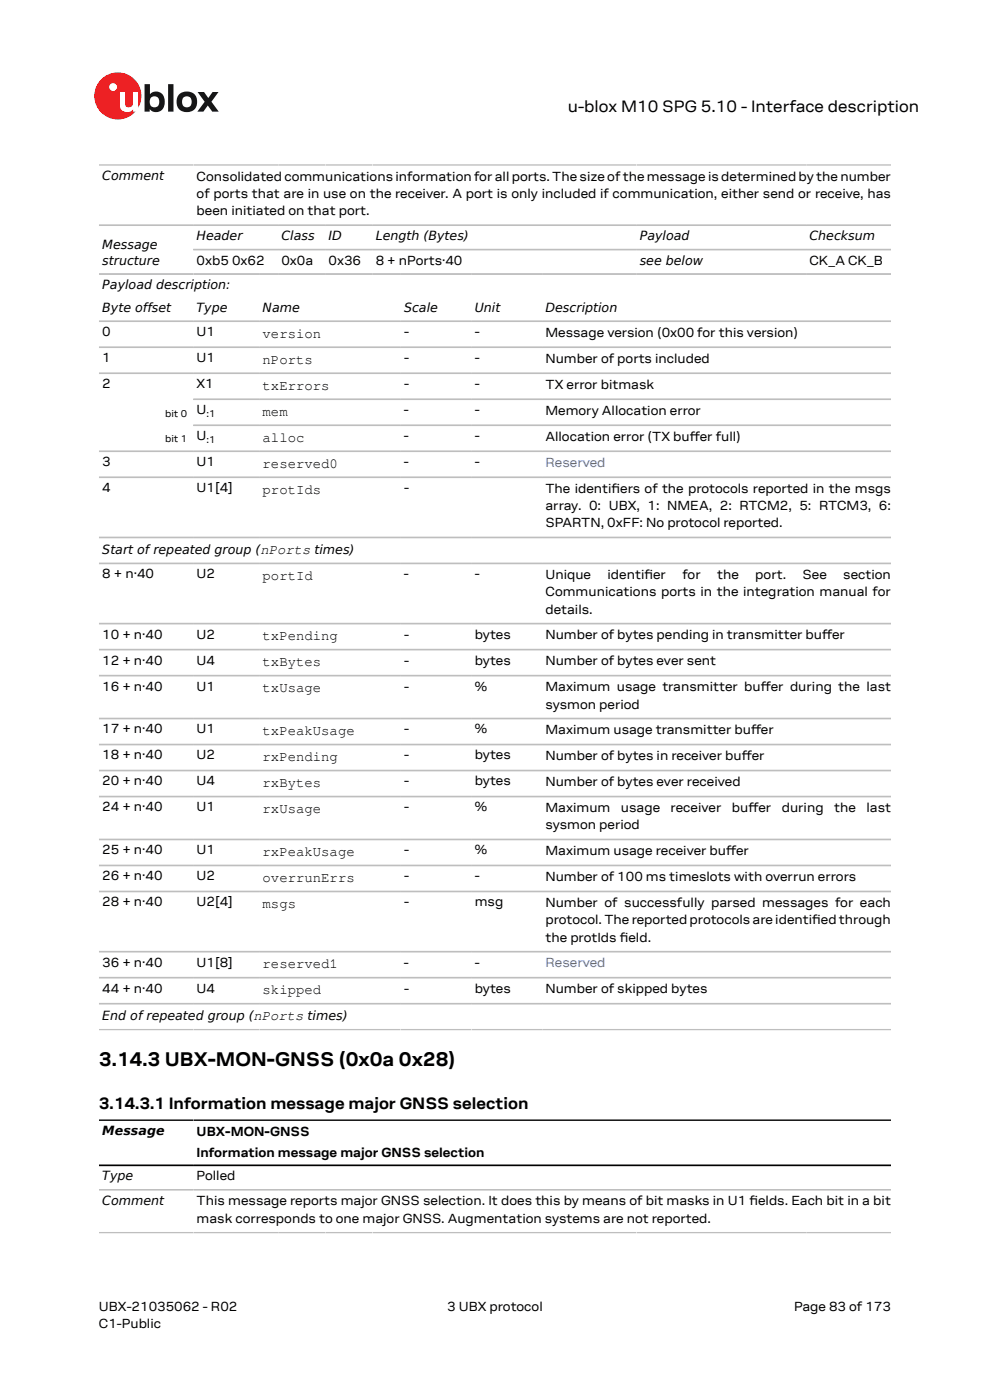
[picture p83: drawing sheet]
<svg xmlns="http://www.w3.org/2000/svg" width="210mm" height="297mm" viewBox="0 0 210 297" stroke-linecap="round" stroke-linejoin="round" font-family="sans-serif">
<defs><g id="words">
<text font-size="4.2" x="21" y="226.1">3.14.3 UBX-MON-GNSS (0x0a 0x28)</text>
<g font-size="3.5">
<text x="120.4" y="23.7">u-blox M10 SPG 5.10 - Interface description</text>
<text x="21" y="235.2">3.14.3.1 Information message major GNSS selection</text>
</g>
<g font-size="3">
<text x="55.7" y="71.7">version</text>
<text x="55.7" y="77.2">nPorts</text>
<text x="55.7" y="82.7">txErrors</text>
<text x="55.7" y="88.2">mem</text>
<text x="55.7" y="93.7">alloc</text>
<text x="55.7" y="99.3">reserved0</text>
<text x="55.7" y="104.8">protIds</text>
<text x="55.7" y="123.1">portId</text>
<text x="55.7" y="135.8">txPending</text>
<text x="55.7" y="141.3">txBytes</text>
<text x="55.7" y="146.9">txUsage</text>
<text x="55.7" y="156">txPeakUsage</text>
<text x="55.7" y="161.5">rxPending</text>
<text x="55.7" y="167">rxBytes</text>
<text x="55.7" y="172.5">rxUsage</text>
<text x="55.7" y="181.6">rxPeakUsage</text>
<text x="55.7" y="187.1">overrunErrs</text>
<text x="55.7" y="192.7">msgs</text>
<text x="55.7" y="205.4">reserved1</text>
<text x="55.7" y="210.9">skipped</text>
</g>
<g font-size="2.8">
<text x="41.7" y="38.3">Consolidated communications information for all ports. The size of the message is determined by the number</text>
<text x="41.7" y="42">of ports that are in use on the receiver. A port is only included if communication, either send or receive, has</text>
<text x="41.7" y="45.6">been initiated on that port.</text>
<text x="41.7" y="56.1">0xb5 0x62</text>
<text x="59.7" y="56.1">0x0a</text>
<text x="69.7" y="56.1">0x36</text>
<text x="79.7" y="56.1">8 + nPorts·40</text>
<text x="171.7" y="56.1">CK_A CK_B</text>
<text x="21.7" y="71.3">0</text>
<text x="41.7" y="71.3">U1</text>
<text x="85.7" y="71.3">-</text>
<text x="100.7" y="71.3">-</text>
<text x="115.7" y="71.5">Message version (0x00 for this version)</text>
<text x="21.7" y="76.8">1</text>
<text x="41.7" y="76.8">U1</text>
<text x="85.7" y="76.8">-</text>
<text x="100.7" y="76.8">-</text>
<text x="115.7" y="77">Number of ports included</text>
<text x="21.7" y="82.3">2</text>
<text x="41.7" y="82.3">X1</text>
<text x="85.7" y="82.3">-</text>
<text x="100.7" y="82.3">-</text>
<text x="115.7" y="82.5">TX error bitmask</text>
<text x="41.7" y="87.9">U</text>
<text x="85.7" y="87.9">-</text>
<text x="100.7" y="87.9">-</text>
<text x="115.7" y="88">Memory Allocation error</text>
<text x="41.7" y="93.4">U</text>
<text x="85.7" y="93.4">-</text>
<text x="100.7" y="93.4">-</text>
<text x="115.7" y="93.5">Allocation error (TX bufer full)</text>
<text x="146.3" y="93.5">f</text>
<text x="21.7" y="98.9">3</text>
<text x="41.7" y="98.9">U1</text>
<text x="85.7" y="98.9">-</text>
<text x="100.7" y="98.9">-</text>
<text x="21.7" y="104.4">4</text>
<text x="41.7" y="104.4">U1[4]</text>
<text x="85.7" y="104.4">-</text>
<text x="115.7" y="104.6">The identifers of the protocols reported in the msgs</text>
<text x="129.7" y="104.6">i</text>
<text x="115.7" y="108.2">array. 0: UBX, 1: NMEA, 2: RTCM2, 5: RTCM3, 6:</text>
<text x="115.7" y="111.9">SPARTN, 0xFF: No protocol reported.</text>
<text x="21.7" y="122.7">8 + n·40</text>
<text x="41.7" y="122.7">U2</text>
<text x="85.7" y="122.7">-</text>
<text x="100.7" y="122.7">-</text>
<text x="115.7" y="122.8">Unique</text>
<text x="128.9" y="122.8">identifer</text>
<text x="136.7" y="122.8">i</text>
<text x="144.8" y="122.8">for</text>
<text x="152.1" y="122.8">the</text>
<text x="160.2" y="122.8">port.</text>
<text x="170.2" y="122.8">See</text>
<text x="178.9" y="122.8">section</text>
<text x="115.7" y="126.5">Communications ports in the integration manual for</text>
<text x="115.7" y="130.2">details.</text>
<text x="21.7" y="135.5">10 + n·40</text>
<text x="41.7" y="135.5">U2</text>
<text x="85.7" y="135.5">-</text>
<text x="100.7" y="135.5">bytes</text>
<text x="115.7" y="135.6">Number of bytes pending in transmitter bufer</text>
<text x="174.4" y="135.6">f</text>
<text x="21.7" y="141">12 + n·40</text>
<text x="41.7" y="141">U4</text>
<text x="85.7" y="141">-</text>
<text x="100.7" y="141">bytes</text>
<text x="115.7" y="141.1">Number of bytes ever sent</text>
<text x="21.7" y="146.5">16 + n·40</text>
<text x="41.7" y="146.5">U1</text>
<text x="85.7" y="146.5">-</text>
<text x="100.7" y="146.5">%</text>
<text x="115.7" y="146.6">Maximum usage transmitter bufer during the last</text>
<text x="161.4" y="146.6">f</text>
<text x="21.7" y="155.6">17 + n·40</text>
<text x="41.7" y="155.6">U1</text>
<text x="85.7" y="155.6">-</text>
<text x="100.7" y="155.6">%</text>
<text x="115.7" y="150.3">sysmon period</text>
<text x="115.7" y="155.7">Maximum usage transmitter bufer</text>
<text x="159.3" y="155.7">f</text>
<text x="21.7" y="161.1">18 + n·40</text>
<text x="41.7" y="161.1">U2</text>
<text x="85.7" y="161.1">-</text>
<text x="100.7" y="161.1">bytes</text>
<text x="115.7" y="161.3">Number of bytes in receiver bufer</text>
<text x="157.3" y="161.3">f</text>
<text x="21.7" y="166.6">20 + n·40</text>
<text x="41.7" y="166.6">U4</text>
<text x="85.7" y="166.6">-</text>
<text x="100.7" y="166.6">bytes</text>
<text x="115.7" y="166.8">Number of bytes ever received</text>
<text x="21.7" y="172.2">24 + n·40</text>
<text x="41.7" y="172.2">U1</text>
<text x="85.7" y="172.2">-</text>
<text x="100.7" y="172.2">%</text>
<text x="115.7" y="172.3">Maximum</text>
<text x="131.7" y="172.3">usage</text>
<text x="142.3" y="172.3">receiver</text>
<text x="155.2" y="172.3">bufer</text>
<text x="158.7" y="172.3">f</text>
<text x="165.8" y="172.3">during</text>
<text x="176.9" y="172.3">the</text>
<text x="183.8" y="172.3">last</text>
<text x="115.7" y="176">sysmon period</text>
<text x="21.7" y="181.3">25 + n·40</text>
<text x="41.7" y="181.3">U1</text>
<text x="85.7" y="181.3">-</text>
<text x="100.7" y="181.3">%</text>
<text x="115.7" y="181.4">Maximum usage receiver bufer</text>
<text x="154" y="181.4">f</text>
<text x="21.7" y="186.8">26 + n·40</text>
<text x="41.7" y="186.8">U2</text>
<text x="85.7" y="186.8">-</text>
<text x="100.7" y="186.8">-</text>
<text x="115.7" y="186.9">Number of 100 ms timeslots with overrun errors</text>
<text x="21.7" y="192.3">28 + n·40</text>
<text x="41.7" y="192.3">U2[4]</text>
<text x="85.7" y="192.3">-</text>
<text x="100.7" y="192.3">msg</text>
<text x="115.7" y="192.4">Number of successfully parsed messages for each</text>
<text x="115.7" y="196.1">protocol. The reported protocols are identifed through</text>
<text x="172.3" y="196.1">i</text>
<text x="115.7" y="199.8">the protIds feld.</text>
<text x="131.5" y="199.8">i</text>
<text x="21.7" y="205.1">36 + n·40</text>
<text x="41.7" y="205.1">U1[8]</text>
<text x="85.7" y="205.1">-</text>
<text x="100.7" y="205.1">-</text>
<text x="21.7" y="210.6">44 + n·40</text>
<text x="41.7" y="210.6">U4</text>
<text x="85.7" y="210.6">-</text>
<text x="100.7" y="210.6">bytes</text>
<text x="115.7" y="210.7">Number of skipped bytes</text>
<text x="41.7" y="240.9">UBX-MON-GNSS</text>
<text x="41.7" y="245.4">Information message major GNSS selection</text>
<text x="41.7" y="250.4">Polled</text>
<text x="41.7" y="255.7">This message reports major GNSS selection. It does this by means of bit masks in U1 felds. Each bit in a bit</text>
<text x="159" y="255.7">i</text>
<text x="41.7" y="259.4">mask corresponds to one major GNSS. Augmentation systems are not reported.</text>
<text x="21" y="278">UBX-21035062 - R02</text>
<text x="21" y="281.8">C1-Public</text>
<text x="94.9" y="278">3 UBX protocol</text>
<text x="168.4" y="278">Page 83 of 173</text>
</g>
<g font-size="2.8" fill="#4664b4">
<text x="115.7" y="99">Reserved</text>
<text x="115.7" y="205.2">Reserved</text>
</g>
<g font-size="2.7">
<text x="21.7" y="38.2">Comment</text>
<text x="21.7" y="52.7">Message</text>
<text x="41.7" y="51">Header</text>
<text x="59.7" y="51">Class</text>
<text x="69.7" y="51">ID</text>
<text x="79.7" y="51">Length (Bytes)</text>
<text x="135.7" y="51">Payload</text>
<text x="171.7" y="51">Checksum</text>
<text x="21.7" y="56.2">structure</text>
<text x="135.7" y="56.2">see below</text>
<text x="21.7" y="61.3">Payload description:</text>
<text x="21.7" y="66.2">Byte offset</text>
<text x="41.7" y="66.2">Type</text>
<text x="55.7" y="66.2">Name</text>
<text x="85.7" y="66.2">Scale</text>
<text x="100.7" y="66.2">Unit</text>
<text x="115.7" y="66.2">Description</text>
<text x="21.7" y="117.5">Start of repeated group (nPorts times)</text>
<text x="21.7" y="216.5">End of repeated group (nPorts times)</text>
<text x="21.7" y="240.8">Message</text>
<text x="21.7" y="250.4">Type</text>
<text x="21.7" y="255.6">Comment</text>
</g>
<g font-size="2.1">
<text x="35" y="88.4">bit 0</text>
<text x="43.8" y="88.4">:1</text>
<text x="35" y="93.7">bit 1</text>
<text x="43.8" y="93.9">:1</text>
</g>
</g></defs>
<circle cx="25" cy="20.4" r="5" fill="#ed2023"/>
<circle cx="24" cy="18.5" r=".83" fill="#fff"/>
<g fill="#151516">
<path d="M35.7 17.9h1.1v5.8h-1.1z"/>
<path d="M41.9 19.5h1.4l.9 1.3 .9-1.3h1.3l-1.6 2.1 1.6 2.1h-1.4l-.9-1.3-1 1.3h-1.2l1.5-2.1z"/>
<path d="M32 20.7a1.17 1.17 0 0 0-.1 1.5 1.17 1.17 0 0 0 1.4 .4 1.16 1.16 0 0 0 .4-1.6 1.16 1.16 0 0 0-1.7-.3zM30.7 17.9h1.1v2.1a1.82 1.82 0 0 1 2.2-.4 1.82 1.82 0 0 1 .9 2 1.83 1.83 0 0 1-1 2 1.83 1.83 0 0 1-2.1-.5v.6h-1.1z"/>
<path d="M38.9 20.7a1.18 1.18 0 0 0-.2 1.5 1.18 1.18 0 0 0 1.5 .4 1.18 1.18 0 0 0 .4-1.5 1.18 1.18 0 0 0-1.5-.5zM37.4 21.6a2.25 2.25 0 0 1 4.5 0 2.25 2.25 0 0 1-4.5 0z"/>
</g>
<path d="M25.4 19.5h1.1v2.5a.84 .84 0 0 0 1 .8 .84 .84 0 0 0 .7-1v-2.3h1.1v4.2h-1.1v-.5a1.59 1.59 0 0 1-1.8 .5 1.59 1.59 0 0 1-1-1.5z" fill="#fff"/>
<g fill="none" stroke="#bebebe" stroke-width=".35">
<path d="M21 35h168M21 47.8h168M21 58.1h168M41 53h148M21 68.1h168M21 73.7h168M21 79.2h168M21 95.7h168M41 90.2h148M41 84.7h148M21 101.2h168M21 114h168"/>
<path d="M21 119.5h168M21 132.3h168M21 137.8h168M21 143.3h168M21 152.4h168M21 157.9h168M21 163.5h168M21 169h168M21 178.1h168M21 183.6h168M21 189.1h168M21 201.9h168"/>
<path d="M21 207.4h168M21 212.9h168M21 218.4h168M21 252.4h168M21 261.5h168"/>
</g>
<path d="M21 237.6h168M21 247.2h168" fill="none" stroke="#000" stroke-width=".35"/>
<use href="#words"/>
</svg>
